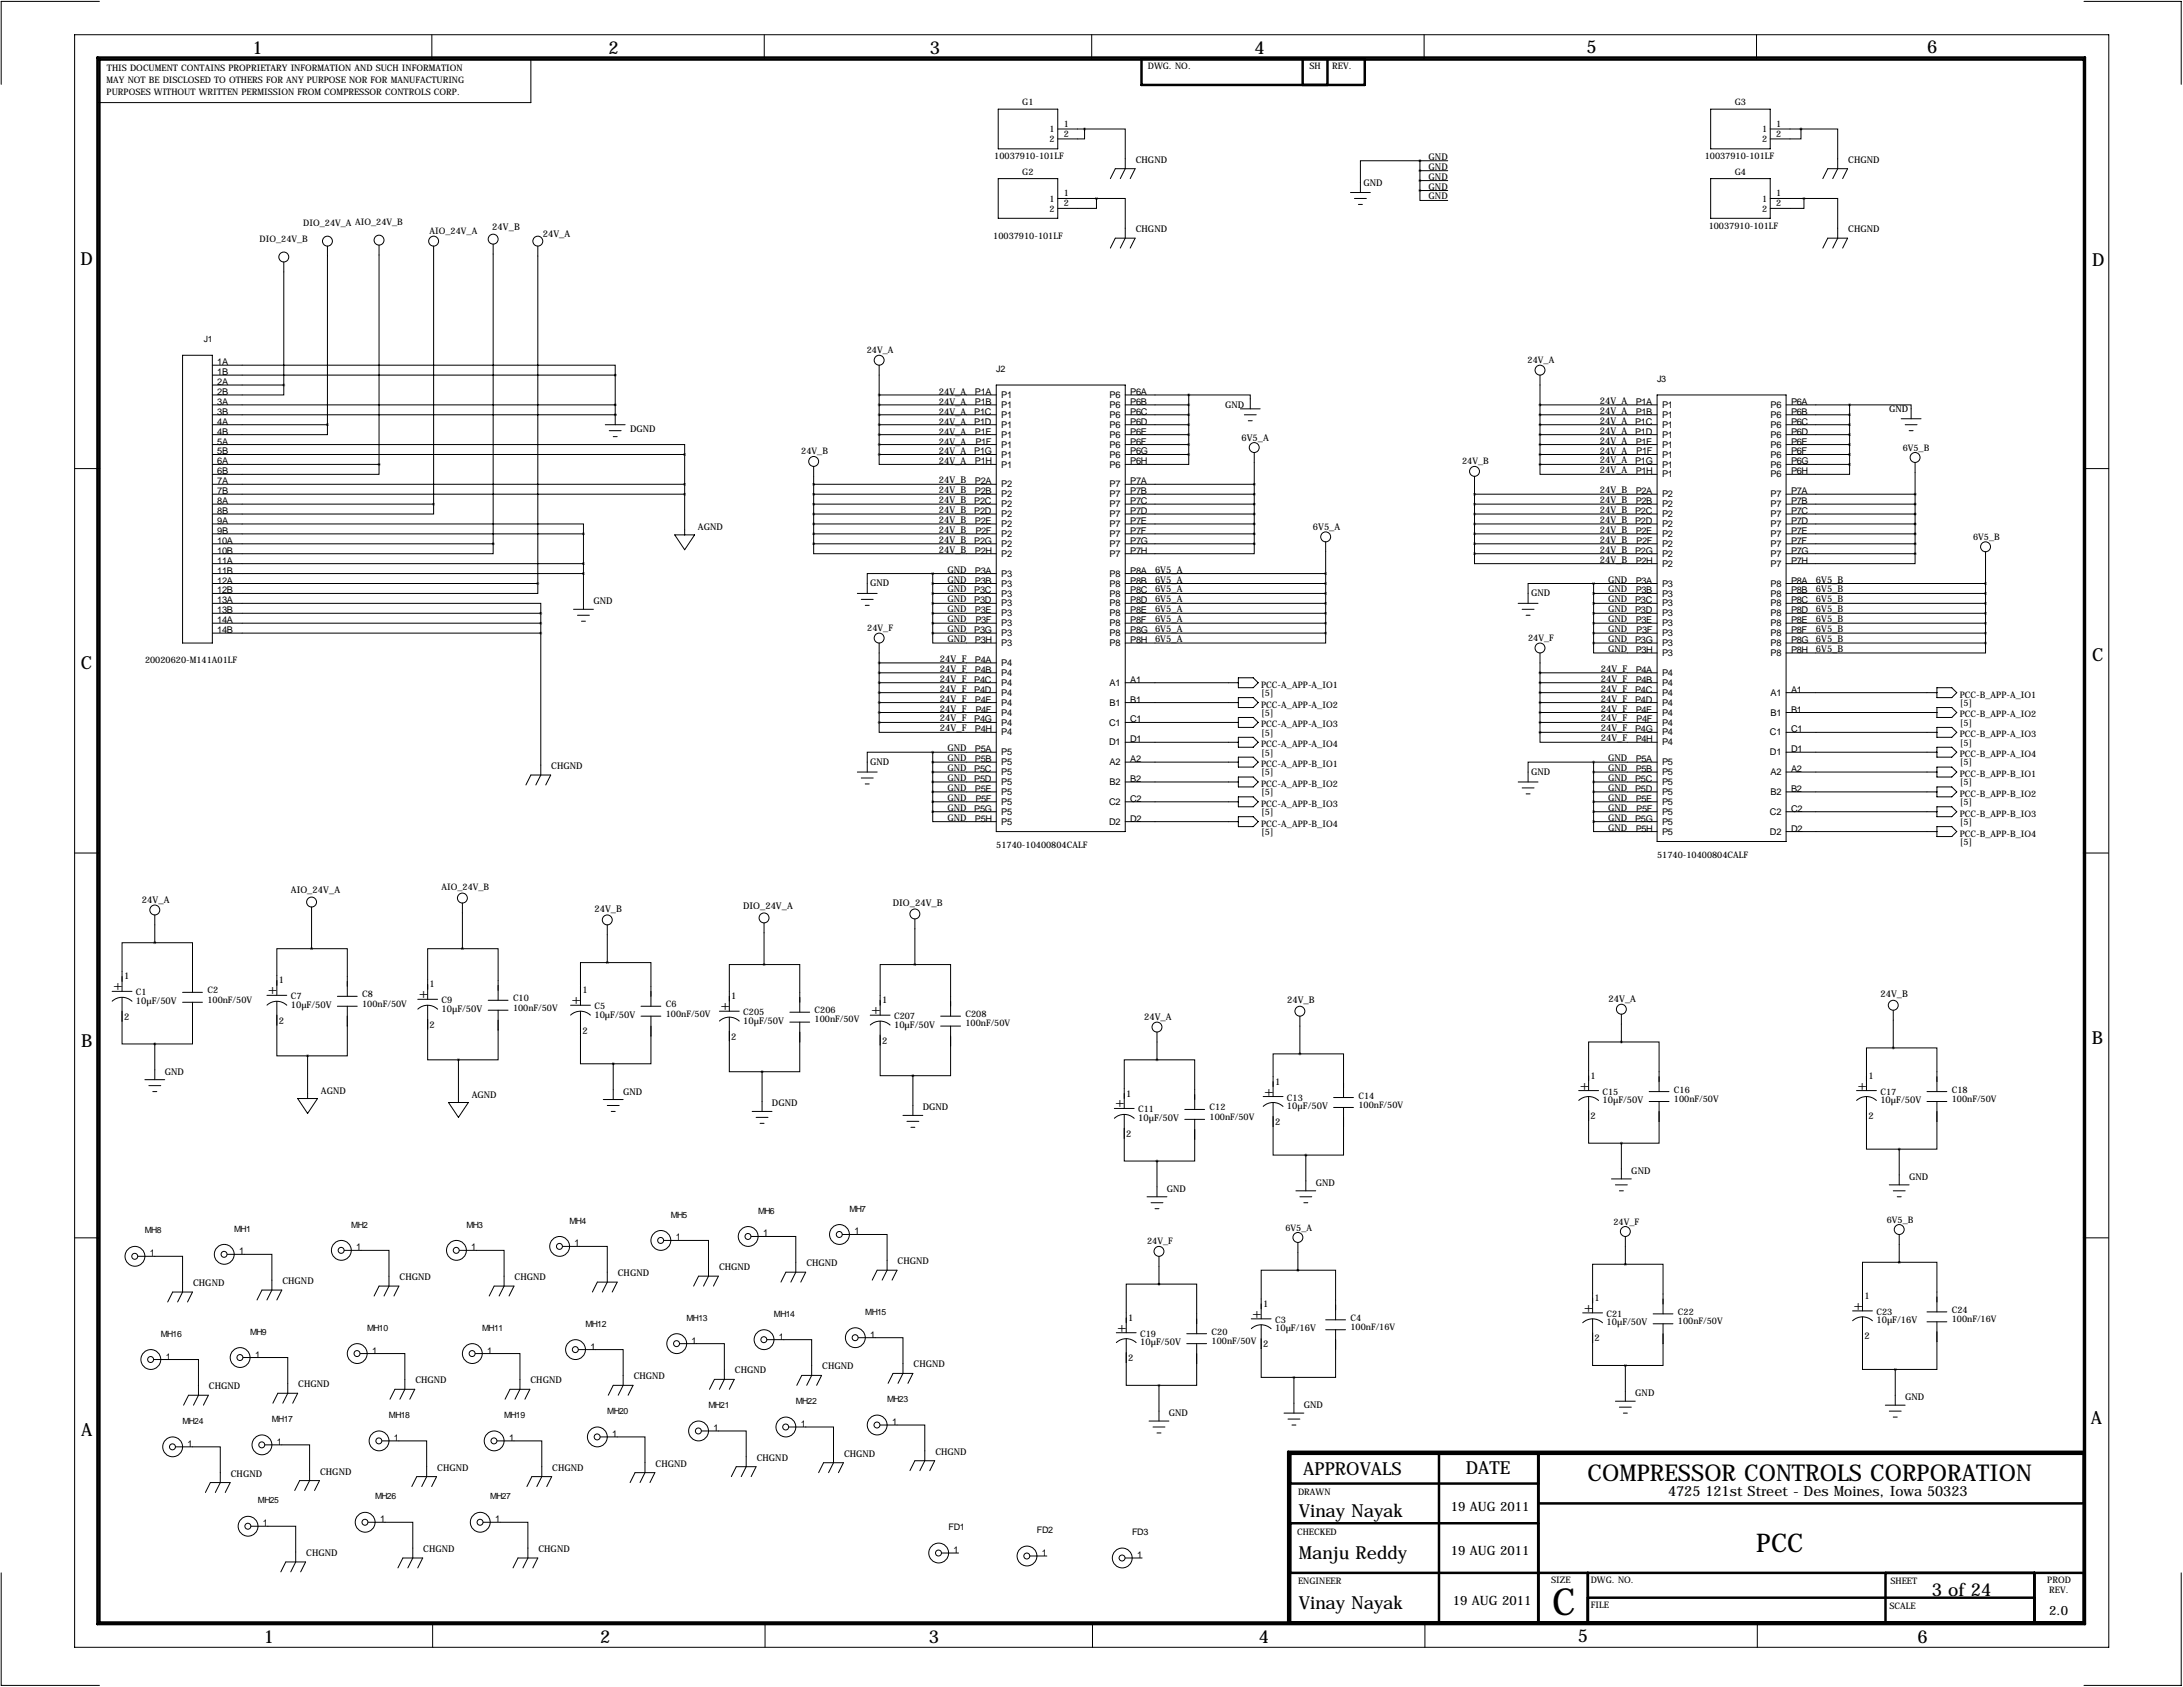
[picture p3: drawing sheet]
<svg xmlns="http://www.w3.org/2000/svg" width="559mm" height="432mm" viewBox="0 0 559 432" stroke-linecap="round" stroke-linejoin="round" font-family="sans-serif">
<defs><g id="words">
<text font-size="9.6" x="397.3" y="413.5">C</text>
<text font-size="6.6" x="449.6" y="397.3">PCC</text>
<text font-size="5.9" x="406.4" y="379">COMPRESSOR CONTROLS CORPORATION</text>
<g font-size="4.6">
<text x="64.6" y="13.7">1</text>
<text x="155.8" y="13.7">2</text>
<text x="238" y="13.7">3</text>
<text x="321.1" y="13.7">4</text>
<text x="406.1" y="13.5">5</text>
<text x="493.3" y="13.5">6</text>
<text x="20.6" y="67.9">D</text>
<text x="535.6" y="68.1">D</text>
<text x="20.7" y="171.1">C</text>
<text x="535.5" y="169.2">C</text>
<text x="20.8" y="268.1">B</text>
<text x="535.4" y="267.2">B</text>
<text x="535.2" y="364.5">A</text>
<text x="20.8" y="367.5">A</text>
<text x="333.6" y="377.4">APPROVALS</text>
<text x="375.2" y="377.2">DATE</text>
<text x="332.5" y="388.4">Vinay Nayak</text>
<text x="332.5" y="399">Manju Reddy</text>
<text x="332.5" y="411.7">Vinay Nayak</text>
<text x="494.5" y="408.4">3 of 24</text>
<text x="67.5" y="420.6">1</text>
<text x="153.6" y="420.6">2</text>
<text x="237.8" y="420.6">3</text>
<text x="322.2" y="420.5">4</text>
<text x="403.9" y="420.4">5</text>
<text x="490.9" y="420.6">6</text>
</g>
<g font-size="3.6">
<text x="29" y="253.5">+</text>
<text x="68.6" y="254.5">+</text>
<text x="107.2" y="255.5">+</text>
<text x="146.3" y="257">+</text>
<text x="184.4" y="258.6">+</text>
<text x="223" y="259.6">+</text>
<text x="323.6" y="280.4">+</text>
<text x="404.4" y="278.9">+</text>
<text x="475.5" y="278.9">+</text>
<text x="285.5" y="283.5">+</text>
<text x="405.4" y="335.8">+</text>
<text x="474.5" y="335.3">+</text>
<text x="286" y="340.9">+</text>
<text x="320.5" y="337.3">+</text>
<text x="427" y="383">4725 121st Street - Des Moines, Iowa 50323</text>
</g>
<g font-size="3.3">
<text x="371.3" y="386.8">19 AUG 2011</text>
<text x="371.3" y="398">19 AUG 2011</text>
<text x="371.9" y="410.7">19 AUG 2011</text>
<text x="524.5" y="413.3">2.0</text>
</g>
<g font-size="2.4">
<text x="290.7" y="41.7">CHGND</text>
<text x="365.7" y="40.9">GND</text>
<text x="473.1" y="41.7">CHGND</text>
<text x="349" y="47.5">GND</text>
<text x="365.7" y="46">GND</text>
<text x="365.7" y="43.4">GND</text>
<text x="365.7" y="51.1">GND</text>
<text x="365.7" y="48.5">GND</text>
<text x="126" y="58.9">24V_B</text>
<text x="290.7" y="59.4">CHGND</text>
<text x="473.1" y="59.4">CHGND</text>
<text x="139" y="60.7">24V_A</text>
<text x="55.6" y="93.5">1A</text>
<text x="55.6" y="96">1B</text>
<text x="55.6" y="98.6">2A</text>
<text x="55.6" y="101.1">2B</text>
<text x="240.3" y="101.1">24V_A</text>
<text x="249.5" y="101.1">P1A</text>
<text x="256.3" y="101.9">P1</text>
<text x="284" y="101.9">P6</text>
<text x="289.3" y="101.1">P6A</text>
<text x="55.6" y="103.6">3A</text>
<text x="55.6" y="106.2">3B</text>
<text x="240.3" y="103.6">24V_A</text>
<text x="240.3" y="106.2">24V_A</text>
<text x="249.4" y="106.2">P1C</text>
<text x="249.5" y="103.6">P1B</text>
<text x="256.3" y="104.4">P1</text>
<text x="256.3" y="107">P1</text>
<text x="284" y="104.4">P6</text>
<text x="284" y="107">P6</text>
<text x="289.3" y="103.6">P6B</text>
<text x="289.3" y="106.2">P6C</text>
<text x="313.6" y="104.4">GND</text>
<text x="409.5" y="103.4">24V_A</text>
<text x="409.5" y="105.9">24V_A</text>
<text x="418.7" y="103.6">P1A</text>
<text x="418.7" y="106.2">P1B</text>
<text x="425.4" y="104.4">P1</text>
<text x="425.4" y="107">P1</text>
<text x="453.2" y="104.4">P6</text>
<text x="453.2" y="107">P6</text>
<text x="458.5" y="103.6">P6A</text>
<text x="458.5" y="106.2">P6B</text>
<text x="483.5" y="105.4">GND</text>
<text x="55.6" y="108.7">4A</text>
<text x="55.6" y="111.3">4B</text>
<text x="55.6" y="113.8">5A</text>
<text x="161.3" y="110.5">DGND</text>
<text x="240.3" y="108.7">24V_A</text>
<text x="240.3" y="113.8">24V_A</text>
<text x="240.3" y="111.3">24V_A</text>
<text x="249.4" y="108.7">P1D</text>
<text x="249.5" y="111.3">P1E</text>
<text x="249.7" y="113.8">P1F</text>
<text x="256.3" y="109.5">P1</text>
<text x="256.3" y="112">P1</text>
<text x="284" y="109.5">P6</text>
<text x="284" y="112">P6</text>
<text x="289.3" y="108.7">P6D</text>
<text x="289.3" y="111.3">P6E</text>
<text x="289.3" y="113.8">P6F</text>
<text x="317.8" y="112.8">6V5_A</text>
<text x="409.5" y="108.5">24V_A</text>
<text x="409.5" y="111">24V_A</text>
<text x="409.5" y="113.5">24V_A</text>
<text x="418.6" y="108.7">P1C</text>
<text x="418.6" y="111.3">P1D</text>
<text x="418.7" y="113.8">P1E</text>
<text x="425.4" y="109.5">P1</text>
<text x="425.4" y="112">P1</text>
<text x="453.2" y="109.5">P6</text>
<text x="453.2" y="112">P6</text>
<text x="458.5" y="108.7">P6C</text>
<text x="458.5" y="111.3">P6D</text>
<text x="458.5" y="113.8">P6E</text>
<text x="55.6" y="116.3">5B</text>
<text x="55.6" y="118.9">6A</text>
<text x="240.3" y="116.3">24V_A</text>
<text x="240.3" y="118.9">24V_A</text>
<text x="249.4" y="116.3">P1G</text>
<text x="249.5" y="118.9">P1H</text>
<text x="256.3" y="114.6">P1</text>
<text x="256.3" y="117.1">P1</text>
<text x="256.3" y="119.7">P1</text>
<text x="284" y="114.6">P6</text>
<text x="284" y="117.1">P6</text>
<text x="284" y="119.7">P6</text>
<text x="289.3" y="116.3">P6G</text>
<text x="289.3" y="118.9">P6H</text>
<text x="409.5" y="116.1">24V_A</text>
<text x="409.5" y="118.6">24V_A</text>
<text x="418.6" y="118.9">P1G</text>
<text x="418.8" y="116.3">P1F</text>
<text x="425.4" y="114.6">P1</text>
<text x="425.4" y="117.1">P1</text>
<text x="425.4" y="119.7">P1</text>
<text x="453.2" y="114.6">P6</text>
<text x="453.2" y="117.1">P6</text>
<text x="453.2" y="119.7">P6</text>
<text x="458.5" y="116.3">P6F</text>
<text x="458.5" y="118.9">P6G</text>
<text x="55.6" y="121.4">6B</text>
<text x="55.6" y="124">7A</text>
<text x="240.3" y="123.7">24V_B</text>
<text x="249.5" y="124">P2A</text>
<text x="256.3" y="124.7">P2</text>
<text x="284" y="124.7">P7</text>
<text x="289.3" y="124">P7A</text>
<text x="409.5" y="121.2">24V_A</text>
<text x="418.7" y="121.4">P1H</text>
<text x="425.4" y="122.2">P1</text>
<text x="453.2" y="122.2">P6</text>
<text x="458.5" y="121.4">P6H</text>
<text x="55.6" y="126.5">7B</text>
<text x="55.6" y="129">8A</text>
<text x="55.6" y="131.6">8B</text>
<text x="240.3" y="128.8">24V_B</text>
<text x="240.3" y="126.2">24V_B</text>
<text x="240.3" y="131.3">24V_B</text>
<text x="249.4" y="129">P2C</text>
<text x="249.4" y="131.6">P2D</text>
<text x="249.5" y="126.5">P2B</text>
<text x="256.3" y="127.3">P2</text>
<text x="256.3" y="129.8">P2</text>
<text x="284" y="127.3">P7</text>
<text x="284" y="129.8">P7</text>
<text x="289.3" y="126.5">P7B</text>
<text x="289.3" y="129">P7C</text>
<text x="289.3" y="131.6">P7D</text>
<text x="409.5" y="126.2">24V_B</text>
<text x="409.5" y="131.3">24V_B</text>
<text x="409.5" y="128.8">24V_B</text>
<text x="418.6" y="131.6">P2C</text>
<text x="418.7" y="126.5">P2A</text>
<text x="418.7" y="129">P2B</text>
<text x="425.4" y="127.3">P2</text>
<text x="425.4" y="129.8">P2</text>
<text x="453.2" y="127.3">P7</text>
<text x="453.2" y="129.8">P7</text>
<text x="458.5" y="126.5">P7A</text>
<text x="458.5" y="129">P7B</text>
<text x="458.5" y="131.6">P7C</text>
<text x="55.6" y="134.1">9A</text>
<text x="55.6" y="136.7">9B</text>
<text x="178.7" y="135.6">AGND</text>
<text x="240.3" y="133.9">24V_B</text>
<text x="240.3" y="136.4">24V_B</text>
<text x="249.5" y="134.1">P2E</text>
<text x="249.7" y="136.7">P2F</text>
<text x="256.3" y="132.4">P2</text>
<text x="256.3" y="134.9">P2</text>
<text x="256.3" y="137.4">P2</text>
<text x="284" y="132.4">P7</text>
<text x="284" y="134.9">P7</text>
<text x="284" y="137.4">P7</text>
<text x="289.3" y="134.1">P7E</text>
<text x="289.3" y="136.7">P7F</text>
<text x="336.1" y="135.6">6V5_A</text>
<text x="409.5" y="133.9">24V_B</text>
<text x="409.5" y="136.4">24V_B</text>
<text x="418.6" y="134.1">P2D</text>
<text x="418.7" y="136.7">P2E</text>
<text x="425.4" y="132.4">P2</text>
<text x="425.4" y="134.9">P2</text>
<text x="425.4" y="137.4">P2</text>
<text x="453.2" y="132.4">P7</text>
<text x="453.2" y="134.9">P7</text>
<text x="453.2" y="137.4">P7</text>
<text x="458.5" y="134.1">P7D</text>
<text x="458.5" y="136.7">P7E</text>
<text x="55.6" y="139.2">10A</text>
<text x="55.6" y="141.7">10B</text>
<text x="240.3" y="138.9">24V_B</text>
<text x="240.3" y="141.5">24V_B</text>
<text x="249.4" y="139.2">P2G</text>
<text x="249.5" y="141.7">P2H</text>
<text x="256.3" y="140">P2</text>
<text x="256.3" y="142.5">P2</text>
<text x="284" y="140">P7</text>
<text x="284" y="142.5">P7</text>
<text x="289.3" y="139.2">P7G</text>
<text x="289.3" y="141.7">P7H</text>
<text x="409.5" y="138.9">24V_B</text>
<text x="409.5" y="141.5">24V_B</text>
<text x="418.6" y="141.7">P2G</text>
<text x="418.8" y="139.2">P2F</text>
<text x="425.4" y="140">P2</text>
<text x="425.4" y="142.5">P2</text>
<text x="453.2" y="140">P7</text>
<text x="453.2" y="142.5">P7</text>
<text x="458.5" y="139.2">P7F</text>
<text x="458.5" y="141.7">P7G</text>
<text x="55.6" y="144.3">11A</text>
<text x="55.6" y="146.8">11B</text>
<text x="55.6" y="149.4">12A</text>
<text x="242.5" y="146.6">GND</text>
<text x="242.5" y="149.1">GND</text>
<text x="249.5" y="146.8">P3A</text>
<text x="249.5" y="149.4">P3B</text>
<text x="256.3" y="147.6">P3</text>
<text x="284" y="147.6">P8</text>
<text x="289.3" y="146.8">P8A</text>
<text x="289.3" y="149.4">P8B</text>
<text x="295.7" y="146.6">6V5_A</text>
<text x="295.7" y="149.1">6V5_A</text>
<text x="409.5" y="144">24V_B</text>
<text x="411.7" y="149.1">GND</text>
<text x="418.7" y="144.3">P2H</text>
<text x="418.7" y="149.4">P3A</text>
<text x="425.4" y="145.1">P2</text>
<text x="453.2" y="145.1">P7</text>
<text x="458.5" y="144.3">P7H</text>
<text x="458.5" y="149.4">P8A</text>
<text x="464.8" y="149.1">6V5_B</text>
<text x="55.6" y="151.9">12B</text>
<text x="55.6" y="154.4">13A</text>
<text x="151.9" y="154.7">GND</text>
<text x="222.8" y="150.1">GND</text>
<text x="242.5" y="151.6">GND</text>
<text x="242.5" y="154.2">GND</text>
<text x="249.4" y="151.9">P3C</text>
<text x="249.4" y="154.4">P3D</text>
<text x="256.3" y="150.1">P3</text>
<text x="256.3" y="152.7">P3</text>
<text x="256.3" y="155.2">P3</text>
<text x="284" y="150.1">P8</text>
<text x="284" y="152.7">P8</text>
<text x="284" y="155.2">P8</text>
<text x="289.3" y="151.9">P8C</text>
<text x="289.3" y="154.4">P8D</text>
<text x="295.7" y="151.6">6V5_A</text>
<text x="295.7" y="154.2">6V5_A</text>
<text x="391.9" y="152.7">GND</text>
<text x="411.7" y="151.6">GND</text>
<text x="411.7" y="154.2">GND</text>
<text x="418.6" y="154.4">P3C</text>
<text x="418.7" y="151.9">P3B</text>
<text x="425.4" y="150.1">P3</text>
<text x="425.4" y="152.7">P3</text>
<text x="425.4" y="155.2">P3</text>
<text x="453.2" y="150.1">P8</text>
<text x="453.2" y="152.7">P8</text>
<text x="453.2" y="155.2">P8</text>
<text x="458.5" y="151.9">P8B</text>
<text x="458.5" y="154.4">P8C</text>
<text x="464.8" y="151.6">6V5_B</text>
<text x="464.8" y="154.2">6V5_B</text>
<text x="55.6" y="157">13B</text>
<text x="55.6" y="159.5">14A</text>
<text x="242.5" y="156.7">GND</text>
<text x="242.5" y="159.3">GND</text>
<text x="242.5" y="161.8">GND</text>
<text x="249.5" y="157">P3E</text>
<text x="249.7" y="159.5">P3F</text>
<text x="256.3" y="157.8">P3</text>
<text x="256.3" y="160.3">P3</text>
<text x="284" y="157.8">P8</text>
<text x="284" y="160.3">P8</text>
<text x="289.3" y="157">P8E</text>
<text x="289.3" y="159.5">P8F</text>
<text x="295.7" y="156.7">6V5_A</text>
<text x="295.7" y="159.3">6V5_A</text>
<text x="295.7" y="161.8">6V5_A</text>
<text x="411.7" y="156.7">GND</text>
<text x="411.7" y="159.3">GND</text>
<text x="411.7" y="161.8">GND</text>
<text x="418.6" y="157">P3D</text>
<text x="418.7" y="159.5">P3E</text>
<text x="425.4" y="157.8">P3</text>
<text x="425.4" y="160.3">P3</text>
<text x="453.2" y="157.8">P8</text>
<text x="453.2" y="160.3">P8</text>
<text x="458.5" y="157">P8D</text>
<text x="458.5" y="159.5">P8E</text>
<text x="464.8" y="156.7">6V5_B</text>
<text x="464.8" y="159.3">6V5_B</text>
<text x="464.8" y="161.8">6V5_B</text>
<text x="55.6" y="162.1">14B</text>
<text x="242.5" y="164.3">GND</text>
<text x="249.4" y="162.1">P3G</text>
<text x="249.5" y="164.6">P3H</text>
<text x="256.3" y="162.8">P3</text>
<text x="256.3" y="165.4">P3</text>
<text x="284" y="162.8">P8</text>
<text x="284" y="165.4">P8</text>
<text x="289.3" y="162.1">P8G</text>
<text x="289.3" y="164.6">P8H</text>
<text x="295.7" y="164.3">6V5_A</text>
<text x="411.7" y="166.9">GND</text>
<text x="411.7" y="164.3">GND</text>
<text x="418.6" y="164.6">P3G</text>
<text x="418.7" y="167.1">P3H</text>
<text x="418.8" y="162.1">P3F</text>
<text x="425.4" y="162.8">P3</text>
<text x="425.4" y="165.4">P3</text>
<text x="425.4" y="167.9">P3</text>
<text x="453.2" y="162.8">P8</text>
<text x="453.2" y="165.4">P8</text>
<text x="453.2" y="167.9">P8</text>
<text x="458.5" y="162.1">P8F</text>
<text x="458.5" y="164.6">P8G</text>
<text x="458.5" y="167.1">P8H</text>
<text x="464.8" y="164.3">6V5_B</text>
<text x="464.8" y="166.9">6V5_B</text>
<text x="240.6" y="169.4">24V_F</text>
<text x="240.6" y="172">24V_F</text>
<text x="249.5" y="169.7">P4A</text>
<text x="249.5" y="172.2">P4B</text>
<text x="256.3" y="170.5">P4</text>
<text x="256.3" y="173">P4</text>
<text x="409.8" y="172">24V_F</text>
<text x="418.7" y="172.2">P4A</text>
<text x="425.4" y="173">P4</text>
<text x="240.6" y="174.5">24V_F</text>
<text x="240.6" y="177">24V_F</text>
<text x="240.6" y="179.6">24V_F</text>
<text x="249.4" y="174.8">P4C</text>
<text x="249.4" y="177.3">P4D</text>
<text x="249.5" y="179.8">P4E</text>
<text x="256.3" y="175.5">P4</text>
<text x="256.3" y="178.1">P4</text>
<text x="284" y="175.5">A1</text>
<text x="289.3" y="174.8">A1</text>
<text x="289.3" y="179.8">B1</text>
<text x="409.8" y="177">24V_F</text>
<text x="409.8" y="174.5">24V_F</text>
<text x="409.8" y="179.6">24V_F</text>
<text x="418.6" y="177.3">P4C</text>
<text x="418.6" y="179.8">P4D</text>
<text x="418.7" y="174.8">P4B</text>
<text x="425.4" y="175.5">P4</text>
<text x="425.4" y="178.1">P4</text>
<text x="453.2" y="178.1">A1</text>
<text x="458.5" y="177.3">A1</text>
<text x="240.6" y="182.1">24V_F</text>
<text x="240.6" y="184.7">24V_F</text>
<text x="249.4" y="184.9">P4G</text>
<text x="249.7" y="182.4">P4F</text>
<text x="256.3" y="180.6">P4</text>
<text x="256.3" y="183.2">P4</text>
<text x="256.3" y="185.7">P4</text>
<text x="283.9" y="185.7">C1</text>
<text x="284" y="180.6">B1</text>
<text x="289.3" y="184.9">C1</text>
<text x="409.8" y="182.1">24V_F</text>
<text x="409.8" y="184.7">24V_F</text>
<text x="418.7" y="182.4">P4E</text>
<text x="418.8" y="184.9">P4F</text>
<text x="425.4" y="180.6">P4</text>
<text x="425.4" y="183.2">P4</text>
<text x="425.4" y="185.7">P4</text>
<text x="453.2" y="183.2">B1</text>
<text x="458.5" y="182.4">B1</text>
<text x="240.6" y="187.2">24V_F</text>
<text x="249.5" y="187.5">P4H</text>
<text x="256.3" y="188.2">P4</text>
<text x="283.9" y="190.8">D1</text>
<text x="289.3" y="190">D1</text>
<text x="409.8" y="187.2">24V_F</text>
<text x="409.8" y="189.7">24V_F</text>
<text x="418.6" y="187.5">P4G</text>
<text x="418.7" y="190">P4H</text>
<text x="425.4" y="188.2">P4</text>
<text x="425.4" y="190.8">P4</text>
<text x="453.1" y="188.2">C1</text>
<text x="458.5" y="187.5">C1</text>
<text x="141.1" y="196.8">CHGND</text>
<text x="222.8" y="195.8">GND</text>
<text x="242.5" y="192.3">GND</text>
<text x="242.5" y="194.8">GND</text>
<text x="242.5" y="197.4">GND</text>
<text x="249.4" y="197.6">P5C</text>
<text x="249.5" y="192.5">P5A</text>
<text x="249.5" y="195.1">P5B</text>
<text x="256.3" y="193.3">P5</text>
<text x="256.3" y="195.9">P5</text>
<text x="284" y="195.9">A2</text>
<text x="289.3" y="195.1">A2</text>
<text x="411.7" y="194.8">GND</text>
<text x="411.7" y="197.4">GND</text>
<text x="418.7" y="195.1">P5A</text>
<text x="418.7" y="197.6">P5B</text>
<text x="425.4" y="195.9">P5</text>
<text x="453.1" y="193.3">D1</text>
<text x="458.5" y="192.5">D1</text>
<text x="458.5" y="197.6">A2</text>
<text x="242.5" y="199.9">GND</text>
<text x="242.5" y="202.4">GND</text>
<text x="249.4" y="200.2">P5D</text>
<text x="249.5" y="202.7">P5E</text>
<text x="256.3" y="198.4">P5</text>
<text x="256.3" y="200.9">P5</text>
<text x="256.3" y="203.5">P5</text>
<text x="284" y="200.9">B2</text>
<text x="289.3" y="200.2">B2</text>
<text x="391.9" y="198.4">GND</text>
<text x="411.7" y="199.9">GND</text>
<text x="411.7" y="202.4">GND</text>
<text x="418.6" y="200.2">P5C</text>
<text x="418.6" y="202.7">P5D</text>
<text x="425.4" y="198.4">P5</text>
<text x="425.4" y="200.9">P5</text>
<text x="425.4" y="203.5">P5</text>
<text x="453.2" y="198.4">A2</text>
<text x="453.2" y="203.5">B2</text>
<text x="458.5" y="202.7">B2</text>
<text x="242.5" y="205">GND</text>
<text x="242.5" y="207.5">GND</text>
<text x="249.4" y="207.8">P5G</text>
<text x="249.7" y="205.2">P5F</text>
<text x="256.3" y="206">P5</text>
<text x="256.3" y="208.6">P5</text>
<text x="283.9" y="206">C2</text>
<text x="289.3" y="205.2">C2</text>
<text x="411.7" y="205">GND</text>
<text x="411.7" y="207.5">GND</text>
<text x="418.7" y="205.2">P5E</text>
<text x="418.8" y="207.8">P5F</text>
<text x="425.4" y="206">P5</text>
<text x="425.4" y="208.6">P5</text>
<text x="453.1" y="208.6">C2</text>
<text x="458.5" y="207.8">C2</text>
<text x="242.5" y="210.1">GND</text>
<text x="249.5" y="210.3">P5H</text>
<text x="256.3" y="211.1">P5</text>
<text x="283.9" y="211.1">D2</text>
<text x="289.3" y="210.3">D2</text>
<text x="411.7" y="212.6">GND</text>
<text x="411.7" y="210.1">GND</text>
<text x="418.6" y="210.3">P5G</text>
<text x="418.7" y="212.9">P5H</text>
<text x="425.4" y="211.1">P5</text>
<text x="425.4" y="213.6">P5</text>
<text x="453.1" y="213.6">D2</text>
<text x="458.5" y="212.9">D2</text>
<text x="36.3" y="231.1">24V_A</text>
<text x="74.5" y="228.6">AIO_24V_A</text>
<text x="152.2" y="233.4">24V_B</text>
<text x="190.2" y="232.7">DIO_24V_A</text>
<text x="228.6" y="231.9">DIO_24V_B</text>
<text x="31.7" y="250.7">1</text>
<text x="71.4" y="251.7">1</text>
<text x="34.8" y="256.9">10µF/50V</text>
<text x="74.4" y="257.9">10µF/50V</text>
<text x="110" y="252.7">1</text>
<text x="149.1" y="254.3">1</text>
<text x="187.2" y="255.8">1</text>
<text x="225.8" y="256.8">1</text>
<text x="329.5" y="256.8">24V_B</text>
<text x="411.8" y="256.5">24V_A</text>
<text x="481.4" y="255.3">24V_B</text>
<text x="31.7" y="261">2</text>
<text x="71.4" y="262">2</text>
<text x="110" y="263">2</text>
<text x="113" y="259">10µF/50V</text>
<text x="152.1" y="260.5">10µF/50V</text>
<text x="190.2" y="262">10µF/50V</text>
<text x="228.9" y="263">10µF/50V</text>
<text x="292.9" y="261.1">24V_A</text>
<text x="149.1" y="264.6">2</text>
<text x="187.2" y="266.1">2</text>
<text x="225.8" y="267.1">2</text>
<text x="42.2" y="275.1">GND</text>
<text x="82.2" y="279.9">AGND</text>
<text x="120.8" y="280.9">AGND</text>
<text x="159.5" y="280.2">GND</text>
<text x="288.3" y="280.7">1</text>
<text x="326.4" y="277.6">1</text>
<text x="407.2" y="276.1">1</text>
<text x="478.3" y="276.1">1</text>
<text x="197.6" y="283.2">DGND</text>
<text x="236.2" y="284.2">DGND</text>
<text x="291.3" y="286.9">10µF/50V</text>
<text x="326.4" y="287.9">2</text>
<text x="329.4" y="283.9">10µF/50V</text>
<text x="407.2" y="286.4">2</text>
<text x="410.2" y="282.3">10µF/50V</text>
<text x="478.3" y="286.4">2</text>
<text x="481.3" y="282.3">10µF/50V</text>
<text x="288.3" y="291">2</text>
<text x="298.7" y="305.1">GND</text>
<text x="336.8" y="303.5">GND</text>
<text x="417.6" y="300.5">GND</text>
<text x="488.7" y="302">GND</text>
<text x="173" y="317.5">1</text>
<text x="195.3" y="316.5">1</text>
<text x="218.7" y="316">1</text>
<text x="38.4" y="321.6">1</text>
<text x="61.2" y="321.1">1</text>
<text x="91.2" y="320">1</text>
<text x="120.6" y="320">1</text>
<text x="147.1" y="319">1</text>
<text x="229.8" y="323.6">CHGND</text>
<text x="49.4" y="329.2">CHGND</text>
<text x="72.3" y="328.7">CHGND</text>
<text x="102.3" y="327.7">CHGND</text>
<text x="131.7" y="327.7">CHGND</text>
<text x="158.1" y="326.6">CHGND</text>
<text x="184.1" y="325.1">CHGND</text>
<text x="206.4" y="324.1">CHGND</text>
<text x="323.3" y="334.5">1</text>
<text x="408.2" y="333">1</text>
<text x="477.3" y="332.5">1</text>
<text x="288.8" y="338.1">1</text>
<text x="326.4" y="340.8">10µF/16V</text>
<text x="411.2" y="339.2">10µF/50V</text>
<text x="480.3" y="338.7">10µF/16V</text>
<text x="42.4" y="348">1</text>
<text x="65.3" y="347.5">1</text>
<text x="95.2" y="346.5">1</text>
<text x="124.7" y="346.5">1</text>
<text x="151.1" y="345.4">1</text>
<text x="177" y="343.9">1</text>
<text x="199.4" y="342.9">1</text>
<text x="222.8" y="342.4">1</text>
<text x="291.8" y="344.3">10µF/50V</text>
<text x="323.3" y="344.8">2</text>
<text x="408.2" y="343.3">2</text>
<text x="477.3" y="342.8">2</text>
<text x="162.2" y="353.1">CHGND</text>
<text x="188.1" y="351.5">CHGND</text>
<text x="210.5" y="350.5">CHGND</text>
<text x="233.8" y="350">CHGND</text>
<text x="288.8" y="348.4">2</text>
<text x="53.5" y="355.6">CHGND</text>
<text x="76.4" y="355.1">CHGND</text>
<text x="106.3" y="354.1">CHGND</text>
<text x="135.8" y="354.1">CHGND</text>
<text x="418.6" y="357.4">GND</text>
<text x="487.7" y="358.4">GND</text>
<text x="205" y="365.3">1</text>
<text x="228.3" y="364.7">1</text>
<text x="299.2" y="362.5">GND</text>
<text x="333.8" y="360.4">GND</text>
<text x="48" y="370.3">1</text>
<text x="70.9" y="369.8">1</text>
<text x="100.8" y="368.8">1</text>
<text x="130.3" y="368.8">1</text>
<text x="156.7" y="367.8">1</text>
<text x="182.6" y="366.3">1</text>
<text x="59.1" y="378">CHGND</text>
<text x="81.9" y="377.4">CHGND</text>
<text x="111.9" y="376.4">CHGND</text>
<text x="141.4" y="376.4">CHGND</text>
<text x="167.8" y="375.4">CHGND</text>
<text x="193.7" y="373.9">CHGND</text>
<text x="216.1" y="372.9">CHGND</text>
<text x="239.4" y="372.4">CHGND</text>
<text x="97.3" y="389.6">1</text>
<text x="126.7" y="389.6">1</text>
<text x="67.3" y="390.7">1</text>
<text x="78.4" y="398.3">CHGND</text>
<text x="108.4" y="397.3">CHGND</text>
<text x="137.8" y="397.3">CHGND</text>
<text x="244.1" y="397.5">1</text>
<text x="266.7" y="398.3">1</text>
<text x="291.1" y="398.8">1</text>
</g>
<g font-size="2.3">
<text x="293.8" y="17.6">DWG. NO.</text>
<text x="335.2" y="17.7">SH</text>
<text x="341" y="17.7">REV.</text>
<text x="27.3" y="21.1">MAY NOT BE DISCLOSED TO OTHERS FOR ANY PURPOSE NOR FOR MANUFACTURING</text>
<text x="27.4" y="18.3">THIS DOCUMENT CONTAINS PROPRIETARY INFORMATION AND SUCH INFORMATION</text>
<text x="27.3" y="24.2">PURPOSES WITHOUT WRITTEN PERMISSION FROM COMPRESSOR CONTROLS CORP.</text>
<text x="261.7" y="26.9">G1</text>
<text x="444.1" y="26.9">G3</text>
<text x="268.7" y="33.8">1</text>
<text x="272.3" y="32.5">1</text>
<text x="272.3" y="35.1">2</text>
<text x="451.1" y="33.8">1</text>
<text x="454.7" y="32.5">1</text>
<text x="454.7" y="35.1">2</text>
<text x="254.5" y="40.7">10037910-101LF</text>
<text x="268.7" y="36.4">2</text>
<text x="436.4" y="40.7">10037910-101LF</text>
<text x="451.1" y="36.4">2</text>
<text x="261.7" y="44.7">G2</text>
<text x="444.1" y="44.7">G4</text>
<text x="268.7" y="51.6">1</text>
<text x="272.3" y="50.3">1</text>
<text x="272.3" y="52.8">2</text>
<text x="451.1" y="51.6">1</text>
<text x="454.7" y="50.3">1</text>
<text x="454.7" y="52.8">2</text>
<text x="77.6" y="57.9">DIO_24V_A AIO_24V_B</text>
<text x="110" y="59.9">AIO_24V_A</text>
<text x="268.7" y="54.1">2</text>
<text x="437.4" y="58.5">10037910-101LF</text>
<text x="451.1" y="54.1">2</text>
<text x="66.5" y="62">DIO_24V_B</text>
<text x="254.2" y="61">10037910-101LF</text>
<text x="221.9" y="90.4">24V_A</text>
<text x="255" y="95.3">J2</text>
<text x="391" y="93">24V_A</text>
<text x="424.2" y="97.8">J3</text>
<text x="205.1" y="116.3">24V_B</text>
<text x="374.3" y="118.9">24V_B</text>
<text x="487" y="115.3">6V5_B</text>
<text x="505.1" y="138.2">6V5_B</text>
<text x="222" y="161.5">24V_F</text>
<text x="391.2" y="164.1">24V_F</text>
<text x="37.1" y="169.7">20020620-M141A01LF</text>
<text x="322.8" y="176">PCC-A_APP-A_IO1</text>
<text x="322.8" y="178.1">[5]</text>
<text x="501.6" y="178.6">PCC-B_APP-A_IO1</text>
<text x="322.8" y="181.1">PCC-A_APP-A_IO2</text>
<text x="322.8" y="183.2">[5]</text>
<text x="501.6" y="180.7">[5]</text>
<text x="501.6" y="183.6">PCC-B_APP-A_IO2</text>
<text x="501.6" y="185.8">[5]</text>
<text x="322.8" y="186.2">PCC-A_APP-A_IO3</text>
<text x="322.8" y="188.3">[5]</text>
<text x="322.8" y="191.3">PCC-A_APP-A_IO4</text>
<text x="501.6" y="188.7">PCC-B_APP-A_IO3</text>
<text x="501.6" y="190.8">[5]</text>
<text x="322.8" y="193.4">[5]</text>
<text x="322.8" y="196.3">PCC-A_APP-B_IO1</text>
<text x="501.6" y="193.8">PCC-B_APP-A_IO4</text>
<text x="501.6" y="195.9">[5]</text>
<text x="322.8" y="198.5">[5]</text>
<text x="322.8" y="201.4">PCC-A_APP-B_IO2</text>
<text x="322.8" y="203.5">[5]</text>
<text x="501.6" y="198.9">PCC-B_APP-B_IO1</text>
<text x="501.6" y="201">[5]</text>
<text x="501.6" y="204">PCC-B_APP-B_IO2</text>
<text x="322.8" y="206.5">PCC-A_APP-B_IO3</text>
<text x="322.8" y="208.6">[5]</text>
<text x="501.6" y="206.1">[5]</text>
<text x="501.6" y="209">PCC-B_APP-B_IO3</text>
<text x="322.8" y="211.6">PCC-A_APP-B_IO4</text>
<text x="322.8" y="213.7">[5]</text>
<text x="501.6" y="211.2">[5]</text>
<text x="501.6" y="214.1">PCC-B_APP-B_IO4</text>
<text x="255" y="217.2">51740-10400804CALF</text>
<text x="424.2" y="219.7">51740-10400804CALF</text>
<text x="501.6" y="216.2">[5]</text>
<text x="113" y="227.8">AIO_24V_B</text>
<text x="34.8" y="254.8">C1</text>
<text x="53.1" y="254.3">C2</text>
<text x="53.1" y="256.6">100nF/50V</text>
<text x="74.4" y="255.8">C7</text>
<text x="92.7" y="255.3">C8</text>
<text x="92.7" y="257.6">100nF/50V</text>
<text x="113" y="256.8">C9</text>
<text x="131.3" y="256.3">C10</text>
<text x="170.4" y="257.8">C6</text>
<text x="131.3" y="258.7">100nF/50V</text>
<text x="152.1" y="258.3">C5</text>
<text x="170.4" y="260.2">100nF/50V</text>
<text x="190.2" y="259.8">C205</text>
<text x="208.5" y="259.3">C206</text>
<text x="208.5" y="261.7">100nF/50V</text>
<text x="228.9" y="260.9">C207</text>
<text x="247.1" y="260.3">C208</text>
<text x="247.1" y="262.7">100nF/50V</text>
<text x="329.4" y="281.7">C13</text>
<text x="347.7" y="281.2">C14</text>
<text x="410.2" y="280.2">C15</text>
<text x="428.5" y="279.7">C16</text>
<text x="481.3" y="280.2">C17</text>
<text x="499.6" y="279.7">C18</text>
<text x="291.3" y="284.7">C11</text>
<text x="309.6" y="284.2">C12</text>
<text x="309.6" y="286.6">100nF/50V</text>
<text x="347.7" y="283.6">100nF/50V</text>
<text x="428.5" y="282">100nF/50V</text>
<text x="499.6" y="282">100nF/50V</text>
<text x="329.1" y="315">6V5_A</text>
<text x="413" y="313.4">24V_F</text>
<text x="483" y="312.9">6V5_B</text>
<text x="293.6" y="318.5">24V_F</text>
<text x="310.1" y="341.6">C20</text>
<text x="326.4" y="338.6">C3</text>
<text x="345.7" y="338.1">C4</text>
<text x="345.7" y="340.4">100nF/16V</text>
<text x="411.2" y="337.1">C21</text>
<text x="429.5" y="336.5">C22</text>
<text x="429.5" y="338.9">100nF/50V</text>
<text x="480.3" y="336.5">C23</text>
<text x="499.6" y="336">C24</text>
<text x="499.6" y="338.4">100nF/16V</text>
<text x="291.8" y="342.1">C19</text>
<text x="310.1" y="344">100nF/50V</text>
<text x="332.3" y="382.8">DRAWN</text>
<text x="242.8" y="391.7">FD1</text>
<text x="265.4" y="392.4">FD2</text>
<text x="289.8" y="392.9">FD3</text>
<text x="332" y="392.9">CHECKED</text>
<text x="332.3" y="405.4">ENGINEER</text>
<text x="397.1" y="405.1">SIZE</text>
<text x="407.2" y="405.1">DWG. NO.</text>
<text x="483.9" y="405.4">SHEET</text>
<text x="524.1" y="405.1">PROD</text>
<text x="524.6" y="407.7">REV.</text>
<text x="407.2" y="411.5">FILE</text>
<text x="483.7" y="411.7">SCALE</text>
</g>
<g font-size="2.2">
<text x="52.2" y="87.6">J1</text>
<text x="171.7" y="311.7">MH5</text>
<text x="194.1" y="310.6">MH6</text>
<text x="217.4" y="310.1">MH7</text>
<text x="37.1" y="315.7">MH8</text>
<text x="59.9" y="315.2">MH1</text>
<text x="89.9" y="314.2">MH2</text>
<text x="119.4" y="314.2">MH3</text>
<text x="145.8" y="313.2">MH4</text>
<text x="64" y="341.6">MH9</text>
<text x="94" y="340.6">MH10</text>
<text x="123.4" y="340.6">MH11</text>
<text x="149.9" y="339.6">MH12</text>
<text x="175.8" y="338.1">MH13</text>
<text x="198.1" y="337.1">MH14</text>
<text x="221.5" y="336.5">MH15</text>
<text x="41.1" y="342.1">MH16</text>
<text x="203.7" y="359.4">MH22</text>
<text x="227.1" y="358.9">MH23</text>
<text x="46.7" y="364.5">MH24</text>
<text x="69.6" y="364">MH17</text>
<text x="99.6" y="363">MH18</text>
<text x="129" y="363">MH19</text>
<text x="155.4" y="361.9">MH20</text>
<text x="181.4" y="360.4">MH21</text>
<text x="96" y="383.8">MH26</text>
<text x="125.5" y="383.8">MH27</text>
<text x="66" y="384.8">MH25</text>
</g>
</g></defs>
<g fill="none" stroke="#000" stroke-width=".26">
<path d="M19.1 8.9h520.7v412.7h-520.7zM25.5 .4h-25.2v21.2M110.5 8.9v6.3M143.1 15.2h-7.2v11.1h-110.9M195.6 8.9v6.3M279.5 8.9v6.3M364.5 8.9v6.3M449.6 8.9v6.3M533.5 .4h24.8v21.2M255.5 27.9h15.3v10.2h-15.3zM270.8 33h6.8M277.6 33h10.4v10.2l-1.2 2.5"/>
<path d="M277.6 33v2.6h-6.8M437.9 27.9h15.2v10.2h-15.2zM453.1 33h7.9M461 33v2.6h-7.9M461 33h9.4v10.2l-1.3 2.5M255.5 45.7h15.3v10.2h-15.3zM270.8 50.8h9.9M280.7 50.8h7.3v10.2l-1.2 2.5M280.7 50.8v2.5h-9.9M284.2 45.7l1.3-2.5h5.1l-1.3 2.5M345.7 49.3h5.1M346.7 50.8h3.1"/>
<path d="M347.7 52.3h1M363.5 41.1h-15.3v8.2M363.5 48.8v2.5h7.1M363.5 41.1h7.1M363.5 48.8h7.1M363.5 41.1v7.7M363.5 46.2h7.1M363.5 43.7h7.1M437.9 45.7h15.2v10.2h-15.2zM453.1 50.8h8.7M461.8 50.8h8.6v10.2l-1.3 2.5M461.8 50.8v2.5h-8.7"/>
<path d="M466.6 45.7l1.3-2.5h5l-1.2 2.5M72.6 67.1v31.5M83.8 63v45.7M97 62.7v56.2M111 63v66M126.2 62.5v76.7M137.7 63v86.4M284.2 63.5l1.3-2.5h5.1l-1.3 2.5M466.6 63.5l1.3-2.5h5l-1.2 2.5M46.7 90.9h7.7v73.7h-7.7zM54.4 93.5h103.1v2.5M54.4 98.6h18.2"/>
<path d="M54.4 96h103.1M72.6 98.6v2.5h-18.2M157.5 96v12.7M225 93.5v22.8M255 98.6h33v114.3h-33zM394.2 96v22.9M19.2 119.9h6.4M54.4 113.8h120.9v2.5M54.4 103.6h103.1M54.4 106.2h103.1M54.4 108.7h29.4M54.4 116.3h120.9"/>
<path d="M54.4 118.9h42.6M83.8 108.7v2.6h-29.4M97 118.9v2.5h-42.6M154.9 108.7h5.1M156 110.2h3M157 111.8h1M157.5 106.2h.1M175.3 116.3v20.6M208.3 119.4v19.8M225 108.7h30M225 116.3v2.6h30M225 101.1h30"/>
<path d="M225 103.6h30M225 106.2h30M225 111.3h30M225 113.8h30M225 116.3h30M288 116.3h16.3M288 101.1h16.3M288 103.6h16.3M288 106.2h16.3M288 108.7h16.3M288 111.3h16.3M288 113.8h16.3"/>
<path d="M304.3 116.3v2.6h-16.3M304.3 101.1h15.7v3.5M304.3 101.1v15.2M317.5 104.6h5.1M318.5 106.2h3.1M319.5 107.7h1M321.1 115.8v23.4M394.2 118.9v2.5h30M394.2 103.6h30M394.2 106.2h30M394.2 108.7h30M394.2 111.3h30"/>
<path d="M394.2 113.8h30M394.2 116.3h30M394.2 118.9h30M424.2 101.1h33v114.3h-33zM457.2 103.6h16.3M457.2 106.2h16.3M457.2 108.7h16.3M457.2 111.3h16.3M457.2 113.8h16.3M457.2 116.3h16.3M457.2 118.9h16.3M473.5 118.9v2.5h-16.3"/>
<path d="M473.5 103.6h15.7v3.6M473.5 103.6v15.3M486.7 107.2h5M487.7 108.7h3M488.7 110.2h1M490.2 118.4v23.3M533.4 119.9h6.4M54.4 134.1h95v2.6M54.4 124h120.9M54.4 126.5h120.9M54.4 129h56.6M54.4 136.7h95"/>
<path d="M54.4 139.2h71.8M111 129v2.6h-56.6M126.2 139.2v2.5h-71.8M149.4 136.7v19.3M172.7 136.9h5.1l-2.5 3.8zM208.3 139.2v2.5h46.7M208.3 124h46.7M208.3 126.5h46.7M208.3 129h46.7M208.3 131.6h46.7M208.3 134.1h46.7M208.3 136.7h46.7"/>
<path d="M208.3 139.2h46.7M288 129h33.1M288 131.6h33.1M288 124h33.1M288 126.5h33.1M288 134.1h33.1M288 136.7h33.1M288 139.2h33.1M321.1 139.2v2.5h-33.1M339.3 138.7v23.4M377.4 126.5h46.8M377.4 129h46.8"/>
<path d="M377.4 131.6h46.8M377.4 134.1h46.8M377.4 136.7h46.8M377.4 139.2h46.8M377.4 121.9v19.8M457.2 126.5h33M457.2 129h33M457.2 131.6h33M457.2 134.1h33M457.2 136.7h33M457.2 139.2h33M54.4 154.4h84v2.6"/>
<path d="M54.4 149.4h83.3M54.4 146.8h95M54.4 157h84M54.4 159.5h84M54.4 144.3h95M137.7 149.4v2.5h-83.3M138.4 157v41.4l-1.2 2.5M146.8 156h5.1M147.8 157.5h3.1M148.8 159h1.1M219.5 151.9h5M220.5 153.4h3"/>
<path d="M221.5 154.9h1M238.8 146.8h-16.8v5.1M238.8 146.8h16.2M238.8 149.4h16.2M238.8 151.9h16.2M238.8 154.4h16.2M238.8 157h16.2M238.8 159.5h16.2M238.8 146.8v15.3M288 146.8h51.3M288 149.4h51.3M288 151.9h51.3"/>
<path d="M288 154.4h51.3M288 157h51.3M288 159.5h51.3M377.4 141.7v2.6h46.8M377.4 141.7h46.8M388.6 154.4h5.1M389.6 156h3.1M390.7 157.5h1M407.9 149.4h-16.7v5M407.9 149.4h16.3M407.9 151.9h16.3M407.9 154.4h16.3"/>
<path d="M407.9 157h16.3M407.9 159.5h16.3M407.9 149.4v15.2M457.2 141.7h33M457.2 149.4h51.1M457.2 151.9h51.1M457.2 154.4h51.1M457.2 157h51.1M457.2 159.5h51.1M490.2 141.7v2.6h-33M508.3 141.2v23.4M54.4 162.1h84"/>
<path d="M225 169.7h30M225 172.2h30M225 174.8h30M225 177.3h30M225 179.8h30M225 164.6v20.3M238.8 162.1v2.5h16.2M238.8 162.1h16.2M288 162.1h51.3M288 174.8h29M288 179.8h29M317 173.5h3.8l1.3 1.3-1.3 1.2h-3.8z"/>
<path d="M317 178.6h3.8l1.3 1.2-1.3 1.3h-3.8zM339.3 162.1v2.5h-51.3M394.2 172.2h30M394.2 174.8h30M394.2 177.3h30M394.2 179.8h30M394.2 167.1v20.4M407.9 164.6v2.5h16.3M407.9 162.1h16.3M407.9 164.6h16.3M457.2 162.1h51.1M457.2 164.6h51.1"/>
<path d="M457.2 177.3h38.6M495.8 176h3.8l1.3 1.3-1.3 1.3h-3.8zM508.3 164.6v2.5h-51.1M219.5 197.6h5M220.5 199.1h3M225 184.9v2.6h30M225 182.4h30M225 184.9h30M238.8 192.5h-16.8v5.1M238.8 192.5h16.2M238.8 195.1h16.2M238.8 197.6h16.2"/>
<path d="M238.8 192.5v15.3M288 184.9h29M288 195.1h29M288 190h29M317 183.6h3.8l1.3 1.3-1.3 1.3h-3.8zM317 188.7h3.8l1.3 1.3-1.3 1.3h-3.8zM317 193.8h3.8l1.3 1.3-1.3 1.2h-3.8zM317 198.9h3.8l1.3 1.3-1.3 1.2h-3.8zM394.2 187.5v2.5h30M394.2 182.4h30M394.2 184.9h30M394.2 187.5h30"/>
<path d="M407.9 195.1h-16.7v5.1M407.9 195.1h16.3M407.9 197.6h16.3M407.9 195.1v15.2M457.2 182.4h38.6M457.2 187.5h38.6M457.2 192.5h38.6M457.2 197.6h38.6M495.8 181.1h3.8l1.3 1.3-1.3 1.2h-3.8zM495.8 186.2h3.8l1.3 1.3-1.3 1.2h-3.8zM495.8 191.3h3.8l1.3 1.2-1.3 1.3h-3.8zM495.8 196.3h3.8l1.3 1.3-1.3 1.3h-3.8z"/>
<path d="M19 218.3h6.5M134.6 200.9l1.3-2.5h5.1l-1.3 2.5M221.5 200.7h1M238.8 207.8v2.5h16.2M238.8 200.2h16.2M238.8 202.7h16.2M238.8 205.2h16.2M238.8 207.8h16.2M288 200.2h29M288 205.2h29M288 210.3h29M317 204h3.8l1.3 1.2-1.3 1.3h-3.8z"/>
<path d="M317 209h3.8l1.3 1.3-1.3 1.3h-3.8zM388.6 200.2h5.1M389.6 201.7h3.1M390.7 203.2h1M407.9 210.3v2.6h16.3M407.9 200.2h16.3M407.9 202.7h16.3M407.9 205.2h16.3M407.9 207.8h16.3M407.9 210.3h16.3M457.2 212.9h38.6M457.2 202.7h38.6"/>
<path d="M457.2 207.8h38.6M495.8 201.4h3.8l1.3 1.3-1.3 1.3h-3.8zM495.8 206.5h3.8l1.3 1.3-1.3 1.2h-3.8zM495.8 211.6h3.8l1.3 1.3-1.3 1.2h-3.8zM533.3 218.3h6.4M39.6 234.2v7.1M79.8 232.2v10.6M118.4 231.1v11.7M155.4 236.7v9.7M195.6 236.2v10.7M234.2 235.2v11.7M28.7 253.7h5.1"/>
<path d="M28.7 256.3a3.7 3.7 0 0 1 5.1 0M31.2 255.3v11.9h8.4M39.6 241.3h-8.4v12.4M39.6 241.3h9.7v12.7M46.7 254h5.1M46.7 256.5h5.1M49.3 256.5v10.7h-9.7M68.3 254.8h5.1M68.3 257.3a3.7 3.7 0 0 1 5.1 0M70.9 256.3v14h7.8M79.8 242.8h-8.9v12M79.8 242.8h9.1v12.2"/>
<path d="M86.4 257.6h5M86.4 255h5M88.9 257.6v12.7h-10.2M106.9 255.8h5.1M106.9 258.3a3.7 3.7 0 0 1 5.1 0M109.5 257.3v14h7.8M118.4 242.8h-8.9v13M118.4 242.8h9.1v13.2M125 256h5M125 258.6h5M127.5 258.6v12.7h-10.2M146 257.3h5.1"/>
<path d="M146.1 259.8a3.7 3.7 0 0 1 5 0M148.6 258.8v13.5h8.4M155.4 246.4h-6.8v10.9M155.4 246.4h11.2v11.2M164.1 257.6h5.1M184.1 258.8h5.1M195.6 246.9h-8.9v11.9M195.6 246.9h9.1v12.2M202.2 259.1h5.1M222.8 259.8h5M234.2 246.9h-8.9v12.9M234.2 246.9h9.1v13.2"/>
<path d="M415 259.6v7.1M484.6 258.6v9.6M37.1 276.4h5.1M38.1 277.9h3M39.1 279.4h1M39.6 267.2v9.2M78.7 270.3v10.9M117.3 271.3v10.9M157 272.3v9.1M164.1 260.1h5.1M166.6 260.1v12.2h-9.6M184.2 261.3a3.7 3.7 0 0 1 5 .1"/>
<path d="M186.7 260.3v14h8.4M195.1 274.3v10.2M202.2 261.6h5.1M204.7 261.6v12.7h-9.6M222.8 262.4a3.7 3.7 0 0 1 5 0M225.3 261.4v13.9h8.4M233.7 275.3v10.2M240.8 260.1h5.1M240.8 262.6h5.1M243.3 262.6v12.7h-9.6M296.2 271.3h-8.4v12.4M296.2 271.3h9.6v12.7"/>
<path d="M296.2 264.2v7.1M332.7 269.7h-6.8v11M332.7 269.7h11.2v11.2M332.7 260.1v9.6M404.1 279.1h5.1M415 266.7h-8.3v12.4M415 266.7h9.7v12.7M422.1 279.4h5.1M475.2 279.1h5.1M484.6 268.2h-6.8v10.9M484.6 268.2h11.2v11.2M493.3 279.4h5"/>
<path d="M76.2 281.2h5.1l-2.6 3.8zM114.8 282.2h5.1l-2.6 3.8zM154.4 281.4h5.1M155.4 283h3.1M156.5 284.5h1M192.5 284.5h5.1M193.5 286h3.1M194.6 287.5h1M231.1 285.5h5.1M232.2 287h3M233.2 288.5h1M285.2 283.7h5.1"/>
<path d="M285.3 286.2a3.7 3.7 0 0 1 5 .1M287.8 285.2v12h8.4M296.2 297.2v9.1M303.3 284h5.1M303.3 286.5h5.1M305.8 286.5v10.7h-9.6M323.3 280.7h5.1M323.4 283.2a3.7 3.7 0 0 1 5 0M325.9 282.2v13.5h8.4M334.3 295.7v9.1M341.4 280.9h5.1M341.4 283.5h5.1"/>
<path d="M343.9 283.5v12.2h-9.6M404.1 281.7a3.7 3.7 0 0 1 5.1 0M406.7 280.7v11.9h8.3M415 292.6v9.2M422.1 281.9h5.1M424.7 281.9v10.7h-9.7M475.2 281.7a3.7 3.7 0 0 1 5.1 0M477.8 280.7v13.4h8.4M486.2 294.1v9.2M493.3 281.9h5M495.8 281.9v12.2h-9.6M19 316.8h6.5"/>
<path d="M144 319h11.4v9.2l-1.2 2.5M169.9 317.5h11.5v9.1l-1.3 2.6M192.3 316.5h11.4v9.1l-1.3 2.6M215.6 316h11.5v9.1l-1.3 2.6M293.6 306.3h5.1M294.6 307.8h3.1M295.7 309.4h1M331.7 304.8h5.1M332.2 318v7.1M332.7 306.3h3.1M333.8 307.8h1M412.5 301.8h5.1"/>
<path d="M413.5 303.3h3.1M414.5 304.8h1M416.1 316.5v7.1M483.6 303.3h5.1M484.6 304.8h3.1M485.6 306.3h1.1M486.2 316v7.1M533.3 316.8h6.4M35.3 321.6h11.4v9.1l-1.2 2.5M42.9 333.2l1.3-2.5h5.1l-1.3 2.5M58.2 321.1h11.4v9.1l-1.3 2.5M65.8 332.7l1.3-2.5h5l-1.2 2.5"/>
<path d="M88.1 320h11.5v9.2l-1.3 2.5M95.8 331.7l1.2-2.5h5.1l-1.3 2.5M117.6 320h11.4v9.2l-1.2 2.5M125.2 331.7l1.3-2.5h5.1l-1.3 2.5M151.6 330.7l1.3-2.5h5.1l-1.3 2.5M177.5 329.2l1.3-2.6h5.1l-1.3 2.6M199.9 328.2l1.3-2.6h5l-1.2 2.6M223.3 327.7l1.2-2.6h5.1l-1.3 2.6M296.7 328.7h-8.4v12.4M296.7 328.7h9.6v12.7M296.7 321.6v7.1M320.3 337.6h5.1"/>
<path d="M322.8 339.1v13.5h8.4M332.2 325.1h-9.4v12.5M332.2 325.1h9.7v12.7M339.3 337.8h5.1M405.1 336h5.1M405.1 338.6a3.7 3.7 0 0 1 5.1 0M407.7 337.6v11.9h8.4M416.1 323.6h-8.4v12.4M416.1 323.6h9.6v12.7M423.2 336.3h5M423.2 338.8h5M425.7 338.8v10.7h-9.6"/>
<path d="M474.2 335.5h5.1M474.2 338.1a3.7 3.7 0 0 1 5.1 0M476.8 337.1v13.4h8.3M486.2 323.1h-9.4v12.4M486.2 323.1h9.6v12.7M493.3 335.8h5M493.3 338.3h5M495.8 338.3v12.2h-10.7M39.4 348h11.4v9.1l-1.3 2.6M47 359.7l1.3-2.6h5l-1.2 2.6M62.2 347.5h11.5v9.1l-1.3 2.6M69.8 359.2l1.3-2.6h5.1l-1.3 2.6"/>
<path d="M92.2 346.5h11.4v9.1l-1.2 2.5M99.8 358.1l1.3-2.5h5.1l-1.3 2.5M121.7 346.5h11.4v9.1l-1.3 2.5M129.3 358.1l1.3-2.5h5l-1.2 2.5M148.1 345.4h11.4v9.2l-1.3 2.5M155.7 357.1l1.3-2.5h5.1l-1.3 2.5M174 343.9h11.4v9.2l-1.3 2.5M181.6 355.6l1.3-2.5h5.1l-1.3 2.5M196.3 342.9h11.5v9.1l-1.3 2.6M204 354.6l1.2-2.6h5.1l-1.3 2.6M219.7 342.4h11.4v9.1l-1.2 2.6M227.3 354.1l1.3-2.6h5.1l-1.3 2.6"/>
<path d="M285.8 341.1h5M285.8 343.6a3.7 3.7 0 0 1 5 .1M288.3 342.6v12h8.4M296.7 354.6v9.1M303.8 341.4h5.1M303.8 343.9h5.1M306.3 343.9v10.7h-9.6M320.3 340.1a3.7 3.7 0 0 1 5.1 0M331.2 352.6v9.1M339.3 340.4h5.1M341.9 340.4v12.2h-10.7M413.5 358.6h5.1"/>
<path d="M416.1 349.5v9.1M482.6 359.7h5.1M485.1 350.5v9.2M45 370.3h11.4v9.2l-1.3 2.5M67.8 369.8h11.4v9.2l-1.2 2.5M97.8 368.8h11.4v9.2l-1.3 2.5M127.3 368.8h11.4v9.2l-1.3 2.5M153.7 367.8h11.4v9.1l-1.3 2.6M161.3 379.5l1.3-2.6h5l-1.2 2.6M179.6 366.3h11.4v9.1l-1.3 2.6M187.2 378l1.3-2.6h5l-1.2 2.6M201.9 365.3h11.5v9.1l-1.3 2.5"/>
<path d="M209.5 376.9l1.3-2.5h5.1l-1.3 2.5M225.3 364.7h11.4v9.2l-1.2 2.5M232.9 376.4l1.3-2.5h5.1l-1.3 2.5M294.1 363.7h5.1M295.1 365.3h3.1M296.2 366.8h1M328.7 361.7h5.1M329.7 363.2h3M330.7 364.7h1M414.5 360.2h3.1M415.5 361.7h1.1M483.6 361.2h3.1"/>
<path d="M484.6 362.7h1M52.6 382l1.2-2.5h5.1l-1.2 2.5M64.3 390.7h11.4v9.1l-1.3 2.5M75.4 381.5l1.3-2.5h5.1l-1.3 2.5M94.2 389.6h11.5v9.2l-1.3 2.5M105.4 380.5l1.3-2.5h5.1l-1.3 2.5M123.7 389.6h11.4v9.2l-1.2 2.5M134.9 380.5l1.2-2.5h5.1l-1.2 2.5M241 397.5h4.4M263.7 398.3h4.3M288 398.8h4.4M.3 402.6v28.8h25.2"/>
<path d="M71.9 402.3l1.3-2.5h5l-1.2 2.5M101.9 401.3l1.2-2.5h5.1l-1.3 2.5M110.7 415.3v6.3M131.3 401.3l1.3-2.5h5.1l-1.3 2.5M195.8 415.3v6.3M279.7 415.3v6.3M364.7 415.3v6.3M449.8 415.3v6.3M558.3 402.6v28.8h-24.8"/>
<circle cx="72.6" cy="65.8" r="1.27"/>
<circle cx="83.8" cy="61.7" r="1.27"/>
<circle cx="97" cy="61.5" r="1.27"/>
<circle cx="111" cy="61.7" r="1.27"/>
<circle cx="126.2" cy="61.2" r="1.27"/>
<circle cx="137.7" cy="61.7" r="1.27"/>
<circle cx="225" cy="92.2" r="1.27"/>
<circle cx="394.2" cy="94.7" r="1.27"/>
<circle cx="208.3" cy="118.1" r="1.27"/>
<circle cx="321.1" cy="114.6" r="1.27"/>
<circle cx="490.2" cy="117.1" r="1.27"/>
<circle cx="339.3" cy="137.4" r="1.27"/>
<circle cx="377.4" cy="120.6" r="1.27"/>
<circle cx="508.3" cy="140" r="1.27"/>
<circle cx="225" cy="163.3" r="1.27"/>
<circle cx="394.2" cy="165.9" r="1.27"/>
<circle cx="39.6" cy="232.9" r="1.27"/>
<circle cx="79.8" cy="230.9" r="1.27"/>
<circle cx="118.4" cy="229.9" r="1.27"/>
<circle cx="155.4" cy="235.5" r="1.27"/>
<circle cx="195.6" cy="234.9" r="1.27"/>
<circle cx="234.2" cy="233.9" r="1.27"/>
<circle cx="332.7" cy="258.8" r="1.27"/>
<circle cx="415" cy="258.3" r="1.27"/>
<circle cx="484.6" cy="257.3" r="1.27"/>
<circle cx="296.2" cy="262.9" r="1.27"/>
<circle cx="143.2" cy="319" r=".76"/>
<circle cx="143.3" cy="319" r="2.54"/>
<circle cx="169.1" cy="317.5" r=".76"/>
<circle cx="169.2" cy="317.5" r="2.54"/>
<circle cx="191.5" cy="316.5" r=".76"/>
<circle cx="191.5" cy="316.5" r="2.54"/>
<circle cx="214.8" cy="316" r=".76"/>
<circle cx="214.9" cy="316" r="2.54"/>
<circle cx="332.2" cy="316.7" r="1.27"/>
<circle cx="416.1" cy="315.2" r="1.27"/>
<circle cx="486.2" cy="314.7" r="1.27"/>
<circle cx="34.5" cy="321.6" r=".76"/>
<circle cx="34.5" cy="321.6" r="2.54"/>
<circle cx="57.4" cy="321.1" r=".76"/>
<circle cx="57.4" cy="321.1" r="2.54"/>
<circle cx="87.3" cy="320" r=".76"/>
<circle cx="87.4" cy="320" r="2.54"/>
<circle cx="116.8" cy="320" r=".76"/>
<circle cx="116.8" cy="320" r="2.54"/>
<circle cx="296.7" cy="320.3" r="1.27"/>
<circle cx="38.6" cy="348" r=".76"/>
<circle cx="38.6" cy="348" r="2.54"/>
<circle cx="61.4" cy="347.5" r=".76"/>
<circle cx="61.5" cy="347.5" r="2.54"/>
<circle cx="91.4" cy="346.5" r=".76"/>
<circle cx="91.4" cy="346.5" r="2.54"/>
<circle cx="120.9" cy="346.5" r=".76"/>
<circle cx="120.9" cy="346.5" r="2.54"/>
<circle cx="147.3" cy="345.4" r=".76"/>
<circle cx="147.3" cy="345.4" r="2.54"/>
<circle cx="173.2" cy="343.9" r=".76"/>
<circle cx="173.2" cy="343.9" r="2.54"/>
<circle cx="195.5" cy="342.9" r=".76"/>
<circle cx="195.6" cy="342.9" r="2.54"/>
<circle cx="218.9" cy="342.4" r=".76"/>
<circle cx="218.9" cy="342.4" r="2.54"/>
<circle cx="44.1" cy="370.3" r=".76"/>
<circle cx="44.2" cy="370.3" r="2.54"/>
<circle cx="67" cy="369.8" r=".76"/>
<circle cx="67.1" cy="369.8" r="2.54"/>
<circle cx="97" cy="368.8" r=".76"/>
<circle cx="97" cy="368.8" r="2.54"/>
<circle cx="126.4" cy="368.8" r=".76"/>
<circle cx="126.5" cy="368.8" r="2.54"/>
<circle cx="152.9" cy="367.8" r=".76"/>
<circle cx="152.9" cy="367.8" r="2.54"/>
<circle cx="178.8" cy="366.3" r=".76"/>
<circle cx="178.8" cy="366.3" r="2.54"/>
<circle cx="201.1" cy="365.3" r=".76"/>
<circle cx="201.2" cy="365.3" r="2.54"/>
<circle cx="224.5" cy="364.7" r=".76"/>
<circle cx="224.5" cy="364.7" r="2.54"/>
<circle cx="63.4" cy="390.7" r=".76"/>
<circle cx="63.5" cy="390.7" r="2.54"/>
<circle cx="93.4" cy="389.6" r=".76"/>
<circle cx="93.5" cy="389.6" r="2.54"/>
<circle cx="122.9" cy="389.6" r=".76"/>
<circle cx="122.9" cy="389.6" r="2.54"/>
<circle cx="240.2" cy="397.5" r=".76"/>
<circle cx="240.3" cy="397.5" r="2.54"/>
<circle cx="262.8" cy="398.3" r=".76"/>
<circle cx="262.9" cy="398.3" r="2.54"/>
<circle cx="287.2" cy="398.8" r=".76"/>
<circle cx="287.3" cy="398.8" r="2.54"/>
</g>
<g fill="none" stroke="#000" stroke-width=".63">
<path d="M24.9 14.7h508.8v401h-508.8zM25.5 15.2h508v400.1h-508zM292.2 15h57.2v6.7h-57.2zM333.5 21.7v-6.7h6.3v6.7M330.3 379.7h63.5M368.4 372.1v43.2M393.8 372.1v43.2M533.5 372.1h-203.2v43.2M533.5 371.6h-203.8v43.7M330.3 389.9h63.5M393.8 384.8h139.7M330.3 402.6h203.2"/>
<path d="M406.5 402.6v12.7M406.5 408.9h114.3M482.7 402.6v12.7M520.8 402.6v12.7"/>
</g>
<path d="M155.4 246.4a.05 .05 0 0 0 .1 0 .05 .05 0 0 0-.1 0zM156.9 272.3a.05 .05 0 0 0 .1 0 .05 .05 0 0 0-.1 0zM78.7 270.3a.05 .05 0 0 0 .1 0 .05 .05 0 0 0-.1 0zM79.7 242.8a.05 .05 0 0 0 .1 0 .05 .05 0 0 0-.1 0zM118.3 242.8a.05 .05 0 0 0 .1 0 .05 .05 0 0 0-.1 0zM296.1 271.3a.05 .05 0 0 0 .1 0 .05 .05 0 0 0-.1 0zM296.1 297.2a.05 .05 0 0 0 .1 0 .05 .05 0 0 0-.1 0zM332.7 269.7a.05 .05 0 0 0 .1 0 .05 .05 0 0 0-.1 0zM334.2 295.7a.05 .05 0 0 0 .1 0 .05 .05 0 0 0-.1 0zM415 266.7a.05 .05 0 0 0 .1 0 .05 .05 0 0 0-.1 0zM415 292.6a.05 .05 0 0 0 .1 0 .05 .05 0 0 0-.1 0zM484.6 268.2a.05 .05 0 0 0 .1 0 .05 .05 0 0 0-.1 0zM486.1 294.1a.05 .05 0 0 0 .1 0 .05 .05 0 0 0-.1 0zM296.6 328.7a.05 .05 0 0 0 .1 0 .05 .05 0 0 0-.1 0zM296.6 354.6a.05 .05 0 0 0 .1 0 .05 .05 0 0 0-.1 0zM416 323.6a.05 .05 0 0 0 .1 0 .05 .05 0 0 0-.1 0zM416 349.5a.05 .05 0 0 0 .1 0 .05 .05 0 0 0-.1 0zM332.2 325.1a.05 .05 0 0 0 .1 0 .05 .05 0 0 0-.1 0zM485.1 350.5a.05 .05 0 0 0 .1 0 .05 .05 0 0 0-.1 0zM486.1 323.1a.05 .05 0 0 0 .1 0 .05 .05 0 0 0-.1 0zM225 101.1a.05 .05 0 0 0 .1 0 .05 .05 0 0 0-.1 0zM225 103.6a.05 .05 0 0 0 .1 0 .05 .05 0 0 0-.1 0zM225 106.2a.05 .05 0 0 0 .1 0 .05 .05 0 0 0-.1 0zM225 108.7a.05 .05 0 0 0 .1 0 .05 .05 0 0 0-.1 0zM225 111.3a.05 .05 0 0 0 .1 0 .05 .05 0 0 0-.1 0zM225 113.8a.05 .05 0 0 0 .1 0 .05 .05 0 0 0-.1 0zM225 116.3a.05 .05 0 0 0 .1 0 .05 .05 0 0 0-.1 0zM321 124a.05 .05 0 0 0 .1 0 .05 .05 0 0 0-.1 0zM321 126.5a.05 .05 0 0 0 .1 0 .05 .05 0 0 0-.1 0zM321 129a.05 .05 0 0 0 .1 0 .05 .05 0 0 0-.1 0zM321 131.6a.05 .05 0 0 0 .1 0 .05 .05 0 0 0-.1 0zM321 134.1a.05 .05 0 0 0 .1 0 .05 .05 0 0 0-.1 0zM321 136.7a.05 .05 0 0 0 .1 0 .05 .05 0 0 0-.1 0zM321 139.2a.05 .05 0 0 0 .1 0 .05 .05 0 0 0-.1 0zM473.4 103.6a.05 .05 0 0 0 .1 0 .05 .05 0 0 0-.1 0zM473.4 106.2a.05 .05 0 0 0 .1 0 .05 .05 0 0 0-.1 0zM473.4 108.7a.05 .05 0 0 0 .1 0 .05 .05 0 0 0-.1 0zM473.4 111.3a.05 .05 0 0 0 .1 0 .05 .05 0 0 0-.1 0zM473.4 113.8a.05 .05 0 0 0 .1 0 .05 .05 0 0 0-.1 0zM473.4 116.3a.05 .05 0 0 0 .1 0 .05 .05 0 0 0-.1 0zM473.4 118.9a.05 .05 0 0 0 .1 0 .05 .05 0 0 0-.1 0zM117.3 271.3a.05 .05 0 0 0 .1 0 .05 .05 0 0 0-.1 0zM195 274.3a.05 .05 0 0 0 .1 0 .05 .05 0 0 0-.1 0zM280.6 50.8a.05 .05 0 0 0 .1 0 .05 .05 0 0 0-.1 0zM461.7 50.8a.05 .05 0 0 0 .1 0 .05 .05 0 0 0-.1 0zM138.4 157a.05 .05 0 0 0 .1 0 .05 .05 0 0 0-.1 0zM138.4 159.5a.05 .05 0 0 0 .1 0 .05 .05 0 0 0-.1 0zM138.4 162.1a.05 .05 0 0 0 .1 0 .05 .05 0 0 0-.1 0zM149.3 136.7a.05 .05 0 0 0 .1 0 .05 .05 0 0 0-.1 0zM149.3 144.3a.05 .05 0 0 0 .1 0 .05 .05 0 0 0-.1 0zM175.2 116.3a.05 .05 0 0 0 .1 0 .05 .05 0 0 0-.1 0zM175.2 124a.05 .05 0 0 0 .1 0 .05 .05 0 0 0-.1 0zM175.2 126.5a.05 .05 0 0 0 .1 0 .05 .05 0 0 0-.1 0zM149.3 146.8a.05 .05 0 0 0 .1 0 .05 .05 0 0 0-.1 0zM72.6 98.6a.05 .05 0 0 0 .1 0 .05 .05 0 0 0-.1 0zM97 118.9a.05 .05 0 0 0 .1 0 .05 .05 0 0 0-.1 0zM126.2 139.2a.05 .05 0 0 0 .1 0 .05 .05 0 0 0-.1 0zM137.6 149.4a.05 .05 0 0 0 .1 0 .05 .05 0 0 0-.1 0zM225 169.7a.05 .05 0 0 0 .1 0 .05 .05 0 0 0-.1 0zM225 172.2a.05 .05 0 0 0 .1 0 .05 .05 0 0 0-.1 0zM225 174.8a.05 .05 0 0 0 .1 0 .05 .05 0 0 0-.1 0zM225 177.3a.05 .05 0 0 0 .1 0 .05 .05 0 0 0-.1 0zM225 179.8a.05 .05 0 0 0 .1 0 .05 .05 0 0 0-.1 0zM225 182.4a.05 .05 0 0 0 .1 0 .05 .05 0 0 0-.1 0zM225 184.9a.05 .05 0 0 0 .1 0 .05 .05 0 0 0-.1 0zM238.7 149.4a.05 .05 0 0 0 .1 0 .05 .05 0 0 0-.1 0zM238.7 151.9a.05 .05 0 0 0 .1 0 .05 .05 0 0 0-.1 0zM238.7 154.4a.05 .05 0 0 0 .1 0 .05 .05 0 0 0-.1 0zM238.7 157a.05 .05 0 0 0 .1 0 .05 .05 0 0 0-.1 0zM238.7 159.5a.05 .05 0 0 0 .1 0 .05 .05 0 0 0-.1 0zM238.7 162.1a.05 .05 0 0 0 .1 0 .05 .05 0 0 0-.1 0zM238.7 146.8a.05 .05 0 0 0 .1 0 .05 .05 0 0 0-.1 0zM238.7 195.1a.05 .05 0 0 0 .1 0 .05 .05 0 0 0-.1 0zM238.7 197.6a.05 .05 0 0 0 .1 0 .05 .05 0 0 0-.1 0zM238.7 200.2a.05 .05 0 0 0 .1 0 .05 .05 0 0 0-.1 0zM238.7 202.7a.05 .05 0 0 0 .1 0 .05 .05 0 0 0-.1 0zM238.7 205.2a.05 .05 0 0 0 .1 0 .05 .05 0 0 0-.1 0zM238.7 207.8a.05 .05 0 0 0 .1 0 .05 .05 0 0 0-.1 0zM238.7 192.5a.05 .05 0 0 0 .1 0 .05 .05 0 0 0-.1 0zM339.3 146.8a.05 .05 0 0 0 .1 0 .05 .05 0 0 0-.1 0zM339.3 149.4a.05 .05 0 0 0 .1 0 .05 .05 0 0 0-.1 0zM339.3 151.9a.05 .05 0 0 0 .1 0 .05 .05 0 0 0-.1 0zM339.3 154.4a.05 .05 0 0 0 .1 0 .05 .05 0 0 0-.1 0zM339.3 157a.05 .05 0 0 0 .1 0 .05 .05 0 0 0-.1 0zM339.3 159.5a.05 .05 0 0 0 .1 0 .05 .05 0 0 0-.1 0zM339.3 162.1a.05 .05 0 0 0 .1 0 .05 .05 0 0 0-.1 0zM377.4 126.5a.05 .05 0 0 0 .1 0 .05 .05 0 0 0-.1 0zM377.4 129a.05 .05 0 0 0 .1 0 .05 .05 0 0 0-.1 0zM377.4 131.6a.05 .05 0 0 0 .1 0 .05 .05 0 0 0-.1 0zM377.4 134.1a.05 .05 0 0 0 .1 0 .05 .05 0 0 0-.1 0zM377.4 136.7a.05 .05 0 0 0 .1 0 .05 .05 0 0 0-.1 0zM377.4 139.2a.05 .05 0 0 0 .1 0 .05 .05 0 0 0-.1 0zM377.4 141.7a.05 .05 0 0 0 .1 0 .05 .05 0 0 0-.1 0zM508.2 149.4a.05 .05 0 0 0 .1 0 .05 .05 0 0 0-.1 0zM508.2 151.9a.05 .05 0 0 0 .1 0 .05 .05 0 0 0-.1 0zM508.2 154.4a.05 .05 0 0 0 .1 0 .05 .05 0 0 0-.1 0zM508.2 157a.05 .05 0 0 0 .1 0 .05 .05 0 0 0-.1 0zM508.2 159.5a.05 .05 0 0 0 .1 0 .05 .05 0 0 0-.1 0zM508.2 162.1a.05 .05 0 0 0 .1 0 .05 .05 0 0 0-.1 0zM508.2 164.6a.05 .05 0 0 0 .1 0 .05 .05 0 0 0-.1 0z" fill="#000" stroke="#000" stroke-width=".63"/>
<use href="#words"/>
</svg>
